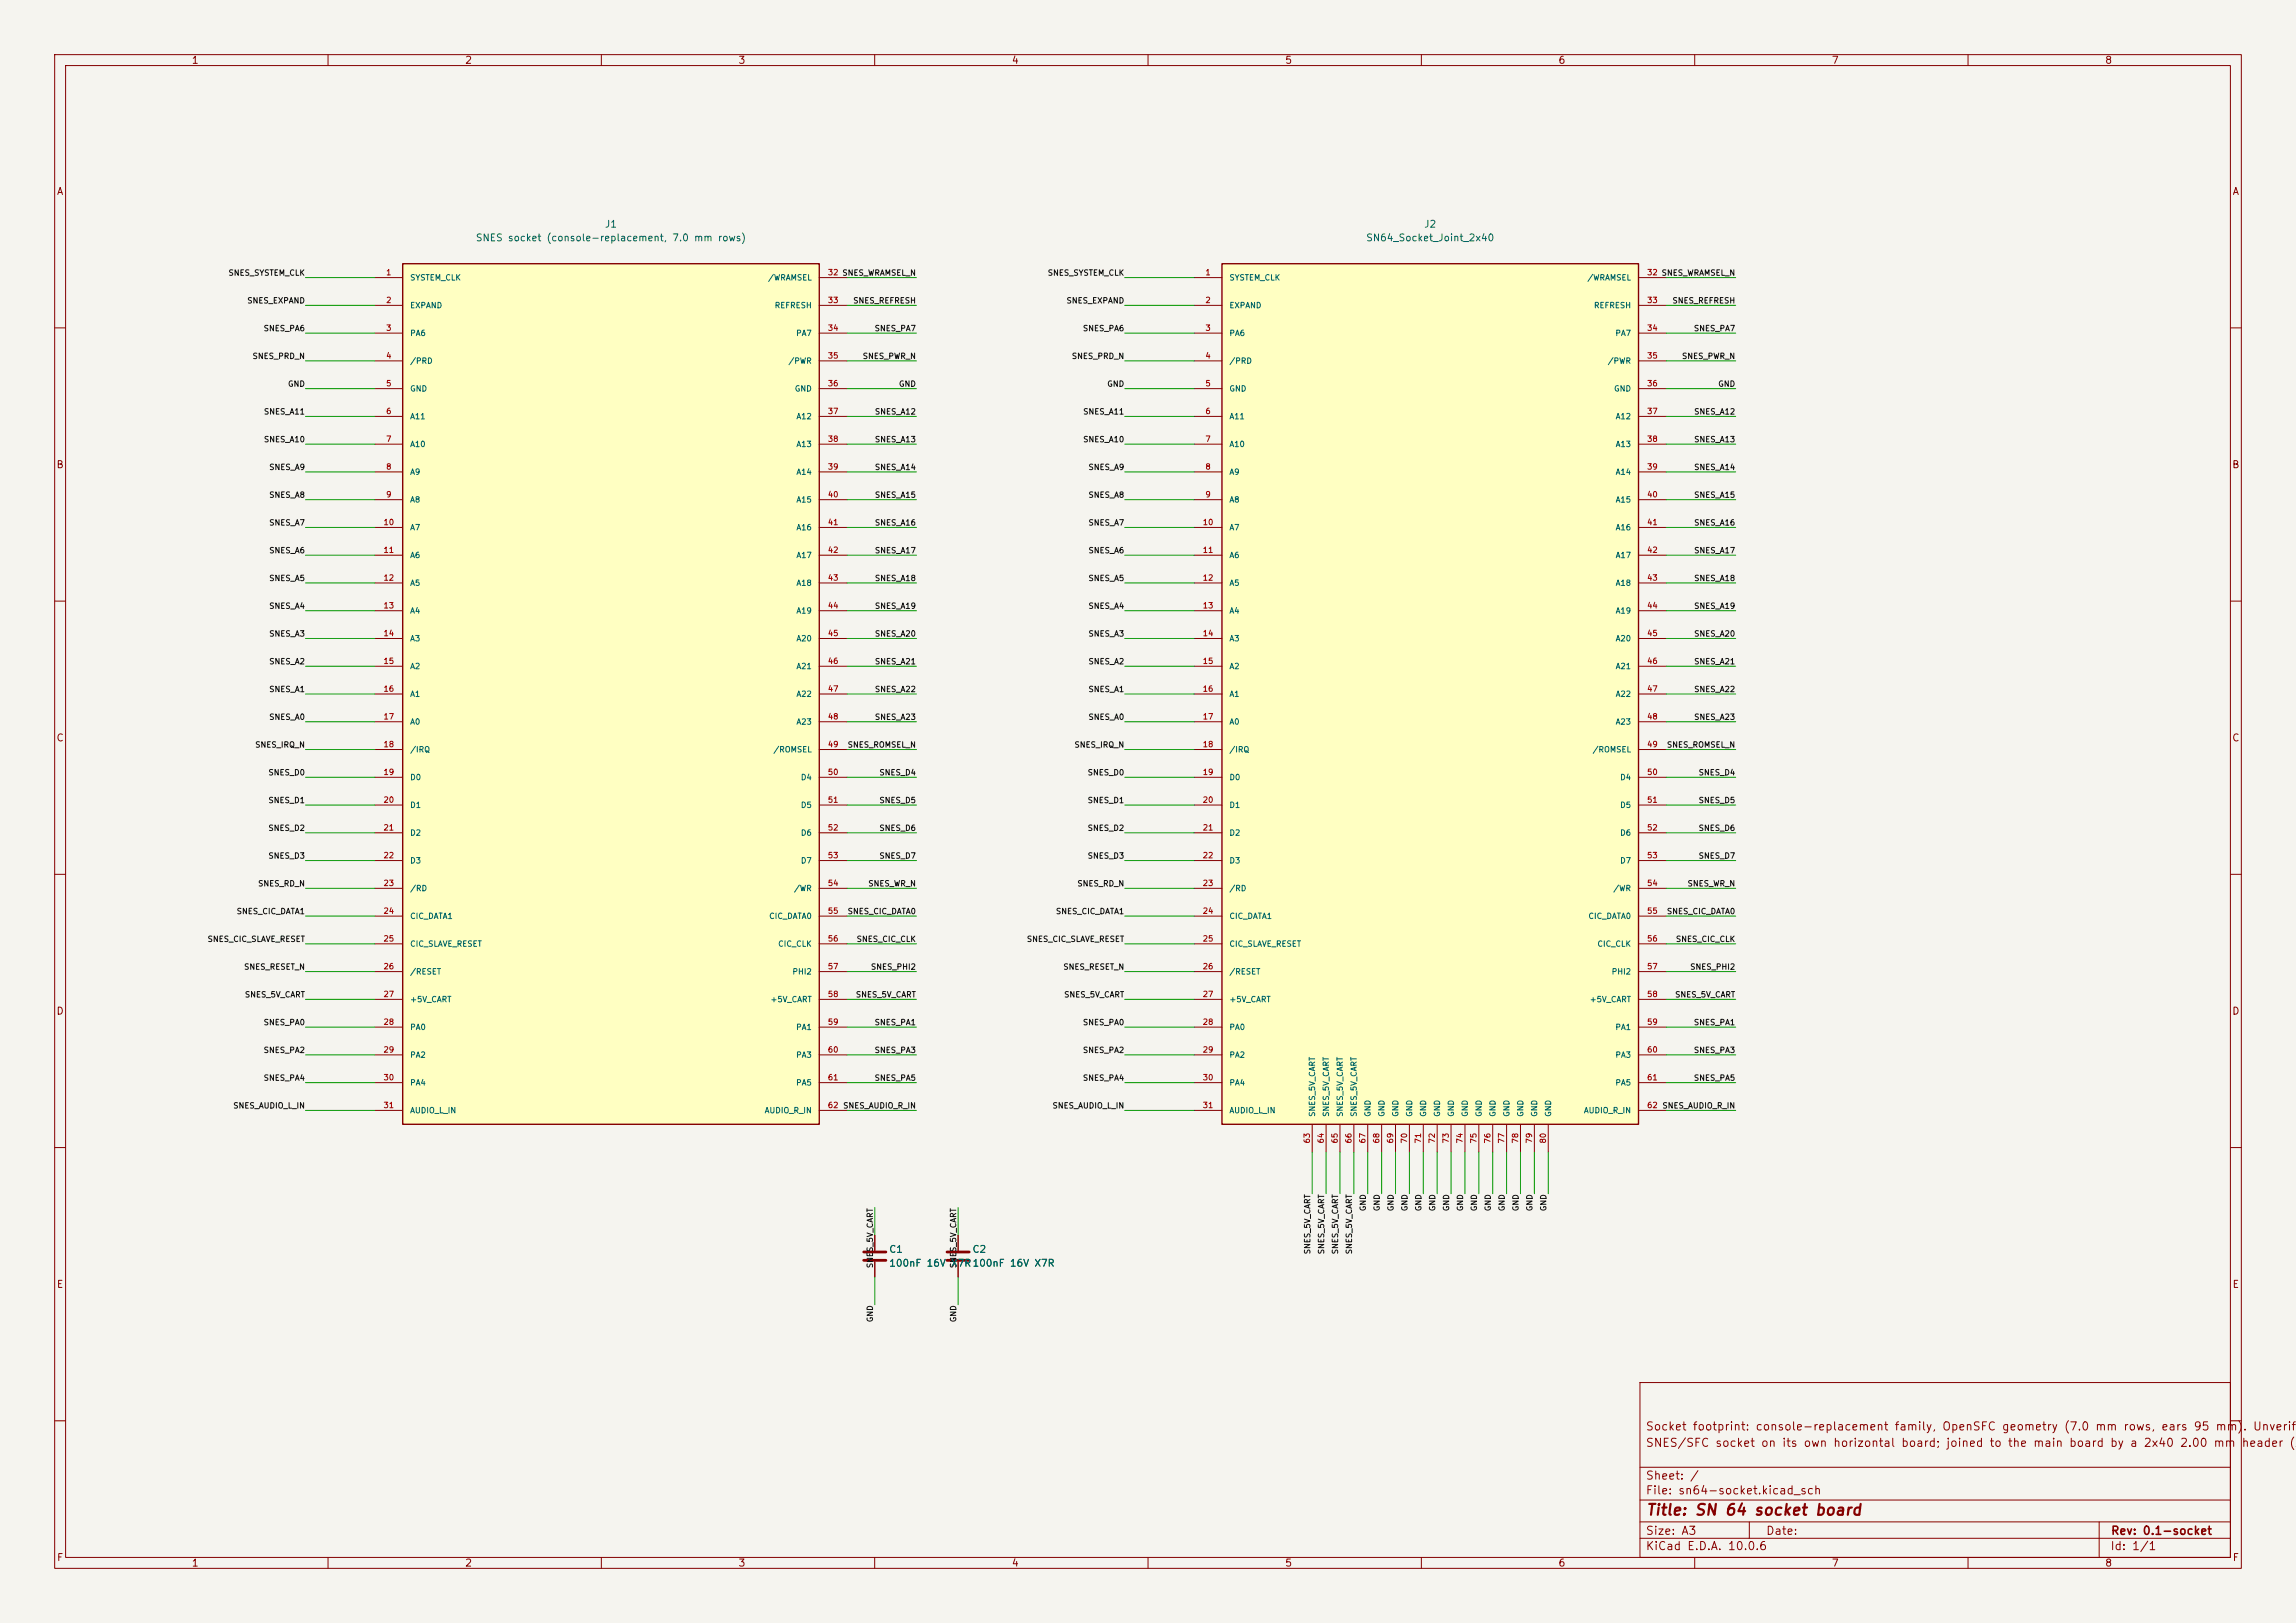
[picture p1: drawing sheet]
<svg xmlns="http://www.w3.org/2000/svg" width="420mm" height="297mm" viewBox="0 0 420 297" stroke-linecap="round" stroke-linejoin="round" font-family="sans-serif">
<defs><g id="words">
<text font-size="2" fill="#840000" x="301" y="277.8">Title: SN 64 socket board</text>
<g font-size="1.5" fill="#840000">
<text x="300.9" y="262.1">Socket footprint: console-replacement family, OpenSFC geometry (7.0 mm rows, ears 95 mm). Unverifie</text>
<text x="300.9" y="265.1">SNES/SFC socket on its own horizontal board; joined to the main board by a 2x40 2.00 mm header (J2</text>
<text x="300.9" y="273.8">File: sn64-socket.kicad_sch</text>
<text x="300.9" y="271.1">Sheet: /</text>
<text x="300.9" y="281.2">Size: A3</text>
<text x="322.9" y="281.2">Date:</text>
<text x="386" y="281.2">Rev: 0.1-socket</text>
<text x="300.9" y="284">KiCad E.D.A. 10.0.6</text>
<text x="385.9" y="284">Id: 1/1</text>
</g>
<g font-size="1.3" fill="#840000">
<text x="35" y="12">1</text>
<text x="85" y="12">2</text>
<text x="135" y="12">3</text>
<text x="185" y="12">4</text>
<text x="235" y="12">5</text>
<text x="285" y="12">6</text>
<text x="335" y="12">7</text>
<text x="385" y="12">8</text>
<text x="10.3" y="36">A</text>
<text x="408.3" y="36">A</text>
<text x="10.2" y="86">B</text>
<text x="408.2" y="86">B</text>
<text x="10.2" y="136">C</text>
<text x="408.2" y="136">C</text>
<text x="10.2" y="186">D</text>
<text x="408.2" y="186">D</text>
<text x="10.3" y="236">E</text>
<text x="408.3" y="236">E</text>
<text x="10.3" y="286">F</text>
<text x="35" y="287">1</text>
<text x="85" y="287">2</text>
<text x="135" y="287">3</text>
<text x="185" y="287">4</text>
<text x="235" y="287">5</text>
<text x="285" y="287">6</text>
<text x="335" y="287">7</text>
<text x="385" y="287">8</text>
<text x="408.3" y="286">F</text>
</g>
<g font-size="1.3" fill="#006464">
<text x="110.5" y="42">J1</text>
<text x="260.4" y="42">J2</text>
<text x="86.9" y="44.5">SNES socket (console-replacement, 7.0 mm rows)</text>
<text x="249.8" y="44.5">SN64_Socket_Joint_2x40</text>
<text x="162.5" y="229.6">C1</text>
<text x="162.5" y="232.1">100nF 16V X7R100nF 16V X7R</text>
<text x="177.8" y="229.6">C2</text>
</g>
<g font-size="1" fill="#0f0f0f">
<text x="41.7" y="50.7">SNES_SYSTEM_CLK</text>
<text x="191.6" y="50.7">SNES_SYSTEM_CLK</text>
<text x="45.1" y="55.8">SNES_EXPAND</text>
<text x="156" y="55.8">SNES_REFRESH</text>
<text x="195" y="55.8">SNES_EXPAND</text>
<text x="305.8" y="55.8">SNES_REFRESH</text>
<text x="46.1" y="65.9">SNES_PRD_N</text>
<text x="48.1" y="60.9">SNES_PA6</text>
<text x="157.7" y="65.9">SNES_PWR_N</text>
<text x="159.9" y="60.9">SNES_PA7</text>
<text x="196" y="65.9">SNES_PRD_N</text>
<text x="198" y="60.9">SNES_PA6</text>
<text x="307.6" y="65.9">SNES_PWR_N</text>
<text x="309.8" y="60.9">SNES_PA7</text>
<text x="52.6" y="71">GND</text>
<text x="164.3" y="71">GND</text>
<text x="202.4" y="71">GND</text>
<text x="314.2" y="71">GND</text>
<text x="48.2" y="76.1">SNES_A11</text>
<text x="159.9" y="76.1">SNES_A12</text>
<text x="198" y="76.1">SNES_A11</text>
<text x="309.8" y="76.1">SNES_A12</text>
<text x="48.2" y="81.2">SNES_A10</text>
<text x="159.9" y="81.2">SNES_A13</text>
<text x="198" y="81.2">SNES_A10</text>
<text x="309.8" y="81.2">SNES_A13</text>
<text x="49.1" y="86.3">SNES_A9</text>
<text x="159.9" y="86.3">SNES_A14</text>
<text x="199" y="86.3">SNES_A9</text>
<text x="309.8" y="86.3">SNES_A14</text>
<text x="49.1" y="91.3">SNES_A8</text>
<text x="159.9" y="91.3">SNES_A15</text>
<text x="199" y="91.3">SNES_A8</text>
<text x="309.8" y="91.3">SNES_A15</text>
<text x="49.1" y="96.4">SNES_A7</text>
<text x="49.1" y="101.5">SNES_A6</text>
<text x="159.9" y="96.4">SNES_A16</text>
<text x="159.9" y="101.5">SNES_A17</text>
<text x="199" y="96.4">SNES_A7</text>
<text x="199" y="101.5">SNES_A6</text>
<text x="309.8" y="96.4">SNES_A16</text>
<text x="309.8" y="101.5">SNES_A17</text>
<text x="49.1" y="106.6">SNES_A5</text>
<text x="159.9" y="106.6">SNES_A18</text>
<text x="199" y="106.6">SNES_A5</text>
<text x="309.8" y="106.6">SNES_A18</text>
<text x="49.1" y="111.7">SNES_A4</text>
<text x="159.9" y="111.7">SNES_A19</text>
<text x="199" y="111.7">SNES_A4</text>
<text x="309.8" y="111.7">SNES_A19</text>
<text x="49.1" y="116.7">SNES_A3</text>
<text x="159.9" y="116.7">SNES_A20</text>
<text x="199" y="116.7">SNES_A3</text>
<text x="309.8" y="116.7">SNES_A20</text>
<text x="49.1" y="121.8">SNES_A2</text>
<text x="159.9" y="121.8">SNES_A21</text>
<text x="199" y="121.8">SNES_A2</text>
<text x="309.8" y="121.8">SNES_A21</text>
<text x="49.1" y="126.9">SNES_A1</text>
<text x="49.1" y="132">SNES_A0</text>
<text x="159.9" y="126.9">SNES_A22</text>
<text x="159.9" y="132">SNES_A23</text>
<text x="199" y="126.9">SNES_A1</text>
<text x="199" y="132">SNES_A0</text>
<text x="309.8" y="126.9">SNES_A22</text>
<text x="309.8" y="132">SNES_A23</text>
<text x="46.6" y="137.1">SNES_IRQ_N</text>
<text x="155" y="137.1">SNES_ROMSEL_N</text>
<text x="196.4" y="137.1">SNES_IRQ_N</text>
<text x="304.8" y="137.1">SNES_ROMSEL_N</text>
<text x="49" y="142.1">SNES_D0</text>
<text x="160.8" y="142.1">SNES_D4</text>
<text x="198.9" y="142.1">SNES_D0</text>
<text x="310.6" y="142.1">SNES_D4</text>
<text x="49" y="147.2">SNES_D1</text>
<text x="160.8" y="147.2">SNES_D5</text>
<text x="198.9" y="147.2">SNES_D1</text>
<text x="310.6" y="147.2">SNES_D5</text>
<text x="49" y="152.3">SNES_D2</text>
<text x="160.8" y="152.3">SNES_D6</text>
<text x="198.9" y="152.3">SNES_D2</text>
<text x="310.6" y="152.3">SNES_D6</text>
<text x="49" y="157.4">SNES_D3</text>
<text x="160.8" y="157.4">SNES_D7</text>
<text x="198.9" y="157.4">SNES_D3</text>
<text x="310.6" y="157.4">SNES_D7</text>
<text x="43.2" y="167.5">SNES_CIC_DATA1</text>
<text x="47.1" y="162.5">SNES_RD_N</text>
<text x="155" y="167.5">SNES_CIC_DATA0</text>
<text x="158.7" y="162.5">SNES_WR_N</text>
<text x="193.1" y="167.5">SNES_CIC_DATA1</text>
<text x="197" y="162.5">SNES_RD_N</text>
<text x="304.8" y="167.5">SNES_CIC_DATA0</text>
<text x="308.6" y="162.5">SNES_WR_N</text>
<text x="37.9" y="172.6">SNES_CIC_SLAVE_RESET</text>
<text x="156.6" y="172.6">SNES_CIC_CLK</text>
<text x="187.7" y="172.6">SNES_CIC_SLAVE_RESET</text>
<text x="306.5" y="172.6">SNES_CIC_CLK</text>
<text x="44.6" y="177.7">SNES_RESET_N</text>
<text x="159.2" y="177.7">SNES_PHI2</text>
<text x="194.4" y="177.7">SNES_RESET_N</text>
<text x="309.1" y="177.7">SNES_PHI2</text>
<text x="44.7" y="182.8">SNES_5V_CART</text>
<text x="156.5" y="182.8">SNES_5V_CART</text>
<text x="194.6" y="182.8">SNES_5V_CART</text>
<text x="306.3" y="182.8">SNES_5V_CART</text>
<text x="48.1" y="187.9">SNES_PA0</text>
<text x="159.9" y="187.9">SNES_PA1</text>
<text x="198" y="187.9">SNES_PA0</text>
<text x="309.8" y="187.9">SNES_PA1</text>
<text x="48.1" y="192.9">SNES_PA2</text>
<text x="159.9" y="192.9">SNES_PA3</text>
<text x="198" y="192.9">SNES_PA2</text>
<text x="309.8" y="192.9">SNES_PA3</text>
<text x="42.6" y="203.1">SNES_AUDIO_L_IN</text>
<text x="48.1" y="198">SNES_PA4</text>
<text x="159.9" y="198">SNES_PA5</text>
<text x="192.4" y="203.1">SNES_AUDIO_L_IN</text>
<text x="198" y="198">SNES_PA4</text>
<text x="309.8" y="198">SNES_PA5</text>
<text x="250.1" y="221.7" transform="rotate(-90 250.1 221.7)">GND</text>
<text x="252.6" y="221.7" transform="rotate(-90 252.6 221.7)">GND</text>
<text x="255.2" y="221.7" transform="rotate(-90 255.2 221.7)">GND</text>
<text x="257.7" y="221.7" transform="rotate(-90 257.7 221.7)">GND</text>
<text x="260.2" y="221.7" transform="rotate(-90 260.2 221.7)">GND</text>
<text x="262.8" y="221.7" transform="rotate(-90 262.8 221.7)">GND</text>
<text x="265.3" y="221.7" transform="rotate(-90 265.3 221.7)">GND</text>
<text x="267.9" y="221.7" transform="rotate(-90 267.9 221.7)">GND</text>
<text x="270.4" y="221.7" transform="rotate(-90 270.4 221.7)">GND</text>
<text x="272.9" y="221.7" transform="rotate(-90 272.9 221.7)">GND</text>
<text x="275.5" y="221.7" transform="rotate(-90 275.5 221.7)">GND</text>
<text x="278" y="221.7" transform="rotate(-90 278 221.7)">GND</text>
<text x="280.6" y="221.7" transform="rotate(-90 280.6 221.7)">GND</text>
<text x="283.1" y="221.7" transform="rotate(-90 283.1 221.7)">GND</text>
<text x="159.9" y="232.2" transform="rotate(-90 159.9 232.2)">SNES_5V_CART</text>
<text x="175.2" y="232.2" transform="rotate(-90 175.2 232.2)">SNES_5V_CART</text>
<text x="239.9" y="229.6" transform="rotate(-90 239.9 229.6)">SNES_5V_CART</text>
<text x="242.5" y="229.6" transform="rotate(-90 242.5 229.6)">SNES_5V_CART</text>
<text x="245" y="229.6" transform="rotate(-90 245 229.6)">SNES_5V_CART</text>
<text x="247.5" y="229.6" transform="rotate(-90 247.5 229.6)">SNES_5V_CART</text>
<text x="159.9" y="242.1" transform="rotate(-90 159.9 242.1)">GND</text>
<text x="175.2" y="242.1" transform="rotate(-90 175.2 242.1)">GND</text>
</g>
<g font-size="1" fill="#a90000">
<text x="70.5" y="50.6">1</text>
<text x="151.3" y="50.6">32 SNES_WRAMSEL_N</text>
<text x="220.4" y="50.6">1</text>
<text x="301.2" y="50.6">32 SNES_WRAMSEL_N</text>
<text x="70.5" y="55.7">2</text>
<text x="151.3" y="55.7">33</text>
<text x="220.4" y="55.7">2</text>
<text x="301.2" y="55.7">33</text>
<text x="70.5" y="60.8">3</text>
<text x="70.5" y="65.9">4</text>
<text x="151.3" y="60.8">34</text>
<text x="151.3" y="65.9">35</text>
<text x="220.4" y="60.8">3</text>
<text x="220.4" y="65.9">4</text>
<text x="301.2" y="60.8">34</text>
<text x="301.2" y="65.9">35</text>
<text x="70.5" y="70.9">5</text>
<text x="151.3" y="70.9">36</text>
<text x="220.4" y="70.9">5</text>
<text x="301.2" y="70.9">36</text>
<text x="70.5" y="76">6</text>
<text x="151.3" y="76">37</text>
<text x="220.4" y="76">6</text>
<text x="301.2" y="76">37</text>
<text x="70.5" y="81.1">7</text>
<text x="151.3" y="81.1">38</text>
<text x="220.4" y="81.1">7</text>
<text x="301.2" y="81.1">38</text>
<text x="70.5" y="86.2">8</text>
<text x="151.3" y="86.2">39</text>
<text x="220.4" y="86.2">8</text>
<text x="301.2" y="86.2">39</text>
<text x="70.5" y="91.3">9</text>
<text x="151.3" y="91.3">40</text>
<text x="220.4" y="91.3">9</text>
<text x="301.2" y="91.3">40</text>
<text x="70.1" y="96.3">10</text>
<text x="70.1" y="101.4">11</text>
<text x="151.3" y="96.3">41</text>
<text x="151.3" y="101.4">42</text>
<text x="219.9" y="96.3">10</text>
<text x="219.9" y="101.4">11</text>
<text x="301.2" y="96.3">41</text>
<text x="301.2" y="101.4">42</text>
<text x="70.1" y="106.5">12</text>
<text x="151.3" y="106.5">43</text>
<text x="219.9" y="106.5">12</text>
<text x="301.2" y="106.5">43</text>
<text x="70.1" y="111.6">13</text>
<text x="151.3" y="111.6">44</text>
<text x="219.9" y="111.6">13</text>
<text x="301.2" y="111.6">44</text>
<text x="70.1" y="116.7">14</text>
<text x="151.3" y="116.7">45</text>
<text x="219.9" y="116.7">14</text>
<text x="301.2" y="116.7">45</text>
<text x="70.1" y="121.7">15</text>
<text x="151.3" y="121.7">46</text>
<text x="219.9" y="121.7">15</text>
<text x="301.2" y="121.7">46</text>
<text x="70.1" y="126.8">16</text>
<text x="70.1" y="131.9">17</text>
<text x="151.3" y="126.8">47</text>
<text x="151.3" y="131.9">48</text>
<text x="219.9" y="126.8">16</text>
<text x="219.9" y="131.9">17</text>
<text x="301.2" y="126.8">47</text>
<text x="301.2" y="131.9">48</text>
<text x="70.1" y="137">18</text>
<text x="151.3" y="137">49</text>
<text x="219.9" y="137">18</text>
<text x="301.2" y="137">49</text>
<text x="70.1" y="142.1">19</text>
<text x="151.3" y="142.1">50</text>
<text x="219.9" y="142.1">19</text>
<text x="301.2" y="142.1">50</text>
<text x="70.1" y="147.1">20</text>
<text x="151.3" y="147.1">51</text>
<text x="219.9" y="147.1">20</text>
<text x="301.2" y="147.1">51</text>
<text x="70.1" y="152.2">21</text>
<text x="151.3" y="152.2">52</text>
<text x="219.9" y="152.2">21</text>
<text x="301.2" y="152.2">52</text>
<text x="70.1" y="157.3">22</text>
<text x="151.3" y="157.3">53</text>
<text x="219.9" y="157.3">22</text>
<text x="301.2" y="157.3">53</text>
<text x="70.1" y="162.4">23</text>
<text x="70.1" y="167.5">24</text>
<text x="151.3" y="162.4">54</text>
<text x="151.3" y="167.5">55</text>
<text x="219.9" y="162.4">23</text>
<text x="219.9" y="167.5">24</text>
<text x="301.2" y="162.4">54</text>
<text x="301.2" y="167.5">55</text>
<text x="70.1" y="172.5">25</text>
<text x="151.3" y="172.5">56</text>
<text x="219.9" y="172.5">25</text>
<text x="301.2" y="172.5">56</text>
<text x="70.1" y="177.6">26</text>
<text x="151.3" y="177.6">57</text>
<text x="219.9" y="177.6">26</text>
<text x="301.2" y="177.6">57</text>
<text x="70.1" y="182.7">27</text>
<text x="151.3" y="182.7">58</text>
<text x="219.9" y="182.7">27</text>
<text x="301.2" y="182.7">58</text>
<text x="70.1" y="187.8">28</text>
<text x="151.3" y="187.8">59</text>
<text x="219.9" y="187.8">28</text>
<text x="301.2" y="187.8">59</text>
<text x="70.1" y="192.9">29</text>
<text x="70.1" y="197.9">30</text>
<text x="151.3" y="192.9">60</text>
<text x="151.3" y="197.9">61</text>
<text x="219.9" y="192.9">29</text>
<text x="219.9" y="197.9">30</text>
<text x="301.2" y="192.9">60</text>
<text x="301.2" y="197.9">61</text>
<text x="70.1" y="203">31</text>
<text x="151.3" y="203">62 SNES_AUDIO_R_IN</text>
<text x="219.9" y="203">31</text>
<text x="301.2" y="203">62 SNES_AUDIO_R_IN</text>
<text x="239.8" y="209.3" transform="rotate(-90 239.8 209.3)">63</text>
<text x="242.4" y="209.3" transform="rotate(-90 242.4 209.3)">64</text>
<text x="244.9" y="209.3" transform="rotate(-90 244.9 209.3)">65</text>
<text x="247.5" y="209.3" transform="rotate(-90 247.5 209.3)">66</text>
<text x="250" y="209.3" transform="rotate(-90 250 209.3)">67</text>
<text x="252.5" y="209.3" transform="rotate(-90 252.5 209.3)">68</text>
<text x="255.1" y="209.3" transform="rotate(-90 255.1 209.3)">69</text>
<text x="257.6" y="209.3" transform="rotate(-90 257.6 209.3)">70</text>
<text x="260.2" y="209.3" transform="rotate(-90 260.2 209.3)">71</text>
<text x="262.7" y="209.3" transform="rotate(-90 262.7 209.3)">72</text>
<text x="265.2" y="209.3" transform="rotate(-90 265.2 209.3)">73</text>
<text x="267.8" y="209.3" transform="rotate(-90 267.8 209.3)">74</text>
<text x="270.3" y="209.3" transform="rotate(-90 270.3 209.3)">75</text>
<text x="272.9" y="209.3" transform="rotate(-90 272.9 209.3)">76</text>
<text x="275.4" y="209.3" transform="rotate(-90 275.4 209.3)">77</text>
<text x="277.9" y="209.3" transform="rotate(-90 277.9 209.3)">78</text>
<text x="280.5" y="209.3" transform="rotate(-90 280.5 209.3)">79</text>
<text x="283" y="209.3" transform="rotate(-90 283 209.3)">80</text>
</g>
<g font-size="1" fill="#006464">
<text x="74.9" y="51.6">SYSTEM_CLK</text>
<text x="140.4" y="51.6">/WRAMSEL</text>
<text x="224.8" y="51.6">SYSTEM_CLK</text>
<text x="290.3" y="51.6">/WRAMSEL</text>
<text x="74.9" y="56.6">EXPAND</text>
<text x="141.6" y="56.6">REFRESH</text>
<text x="224.8" y="56.6">EXPAND</text>
<text x="291.5" y="56.6">REFRESH</text>
<text x="74.9" y="61.7">PA6</text>
<text x="145.5" y="61.7">PA7</text>
<text x="224.8" y="61.7">PA6</text>
<text x="295.4" y="61.7">PA7</text>
<text x="74.9" y="66.8">/PRD</text>
<text x="74.9" y="71.9">GND</text>
<text x="144.1" y="66.8">/PWR</text>
<text x="145.3" y="71.9">GND</text>
<text x="224.8" y="66.8">/PRD</text>
<text x="224.8" y="71.9">GND</text>
<text x="294" y="66.8">/PWR</text>
<text x="295.2" y="71.9">GND</text>
<text x="74.9" y="77">A11</text>
<text x="145.6" y="77">A12</text>
<text x="224.8" y="77">A11</text>
<text x="295.4" y="77">A12</text>
<text x="74.9" y="82">A10</text>
<text x="145.6" y="82">A13</text>
<text x="224.8" y="82">A10</text>
<text x="295.4" y="82">A13</text>
<text x="74.9" y="87.1">A9</text>
<text x="145.6" y="87.1">A14</text>
<text x="224.8" y="87.1">A9</text>
<text x="295.4" y="87.1">A14</text>
<text x="74.9" y="92.2">A8</text>
<text x="145.6" y="92.2">A15</text>
<text x="224.8" y="92.2">A8</text>
<text x="295.4" y="92.2">A15</text>
<text x="74.9" y="97.3">A7</text>
<text x="145.6" y="97.3">A16</text>
<text x="224.8" y="97.3">A7</text>
<text x="295.4" y="97.3">A16</text>
<text x="74.9" y="102.4">A6</text>
<text x="74.9" y="107.4">A5</text>
<text x="145.6" y="102.4">A17</text>
<text x="145.6" y="107.4">A18</text>
<text x="224.8" y="102.4">A6</text>
<text x="224.8" y="107.4">A5</text>
<text x="295.4" y="102.4">A17</text>
<text x="295.4" y="107.4">A18</text>
<text x="74.9" y="112.5">A4</text>
<text x="145.6" y="112.5">A19</text>
<text x="224.8" y="112.5">A4</text>
<text x="295.4" y="112.5">A19</text>
<text x="74.9" y="117.6">A3</text>
<text x="145.6" y="117.6">A20</text>
<text x="224.8" y="117.6">A3</text>
<text x="295.4" y="117.6">A20</text>
<text x="74.9" y="122.7">A2</text>
<text x="145.6" y="122.7">A21</text>
<text x="224.8" y="122.7">A2</text>
<text x="295.4" y="122.7">A21</text>
<text x="74.9" y="127.8">A1</text>
<text x="145.6" y="127.8">A22</text>
<text x="224.8" y="127.8">A1</text>
<text x="295.4" y="127.8">A22</text>
<text x="74.9" y="132.8">A0</text>
<text x="74.9" y="137.9">/IRQ</text>
<text x="141.4" y="137.9">/ROMSEL</text>
<text x="145.6" y="132.8">A23</text>
<text x="224.8" y="132.8">A0</text>
<text x="224.8" y="137.9">/IRQ</text>
<text x="291.2" y="137.9">/ROMSEL</text>
<text x="295.4" y="132.8">A23</text>
<text x="74.9" y="143">D0</text>
<text x="146.4" y="143">D4</text>
<text x="224.8" y="143">D0</text>
<text x="296.3" y="143">D4</text>
<text x="74.9" y="148.1">D1</text>
<text x="146.4" y="148.1">D5</text>
<text x="224.8" y="148.1">D1</text>
<text x="296.3" y="148.1">D5</text>
<text x="74.9" y="153.2">D2</text>
<text x="146.4" y="153.2">D6</text>
<text x="224.8" y="153.2">D2</text>
<text x="296.3" y="153.2">D6</text>
<text x="74.9" y="158.2">D3</text>
<text x="146.4" y="158.2">D7</text>
<text x="224.8" y="158.2">D3</text>
<text x="296.3" y="158.2">D7</text>
<text x="74.9" y="163.3">/RD</text>
<text x="145.1" y="163.3">/WR</text>
<text x="224.8" y="163.3">/RD</text>
<text x="295" y="163.3">/WR</text>
<text x="74.9" y="168.4">CIC_DATA1</text>
<text x="74.9" y="173.5">CIC_SLAVE_RESET</text>
<text x="140.6" y="168.4">CIC_DATA0</text>
<text x="142.2" y="173.5">CIC_CLK</text>
<text x="224.8" y="168.4">CIC_DATA1</text>
<text x="224.8" y="173.5">CIC_SLAVE_RESET</text>
<text x="290.5" y="168.4">CIC_DATA0</text>
<text x="292.1" y="173.5">CIC_CLK</text>
<text x="74.9" y="178.6">/RESET</text>
<text x="144.9" y="178.6">PHI2</text>
<text x="224.8" y="178.6">/RESET</text>
<text x="294.7" y="178.6">PHI2</text>
<text x="74.9" y="183.6">+5V_CART</text>
<text x="140.8" y="183.6">+5V_CART</text>
<text x="224.8" y="183.6">+5V_CART</text>
<text x="290.7" y="183.6">+5V_CART</text>
<text x="74.9" y="188.7">PA0</text>
<text x="145.5" y="188.7">PA1</text>
<text x="224.8" y="188.7">PA0</text>
<text x="295.4" y="188.7">PA1</text>
<text x="74.9" y="193.8">PA2</text>
<text x="145.5" y="193.8">PA3</text>
<text x="224.8" y="193.8">PA2</text>
<text x="295.4" y="193.8">PA3</text>
<text x="74.9" y="198.9">PA4</text>
<text x="74.9" y="204">AUDIO_L_IN</text>
<text x="139.8" y="204">AUDIO_R_IN</text>
<text x="145.5" y="198.9">PA5</text>
<text x="224.8" y="198.9">PA4</text>
<text x="224.8" y="204">AUDIO_L_IN</text>
<text x="289.6" y="204">AUDIO_R_IN</text>
<text x="295.4" y="198.9">PA5</text>
<text x="240.8" y="204.5" transform="rotate(-90 240.8 204.5)">SNES_5V_CART</text>
<text x="243.3" y="204.5" transform="rotate(-90 243.3 204.5)">SNES_5V_CART</text>
<text x="245.9" y="204.5" transform="rotate(-90 245.9 204.5)">SNES_5V_CART</text>
<text x="248.4" y="204.5" transform="rotate(-90 248.4 204.5)">SNES_5V_CART</text>
<text x="251" y="204.5" transform="rotate(-90 251 204.5)">GND</text>
<text x="253.5" y="204.5" transform="rotate(-90 253.5 204.5)">GND</text>
<text x="256" y="204.5" transform="rotate(-90 256 204.5)">GND</text>
<text x="258.6" y="204.5" transform="rotate(-90 258.6 204.5)">GND</text>
<text x="261.1" y="204.5" transform="rotate(-90 261.1 204.5)">GND</text>
<text x="263.7" y="204.5" transform="rotate(-90 263.7 204.5)">GND</text>
<text x="266.2" y="204.5" transform="rotate(-90 266.2 204.5)">GND</text>
<text x="268.7" y="204.5" transform="rotate(-90 268.7 204.5)">GND</text>
<text x="271.3" y="204.5" transform="rotate(-90 271.3 204.5)">GND</text>
<text x="273.8" y="204.5" transform="rotate(-90 273.8 204.5)">GND</text>
<text x="276.4" y="204.5" transform="rotate(-90 276.4 204.5)">GND</text>
<text x="278.9" y="204.5" transform="rotate(-90 278.9 204.5)">GND</text>
<text x="281.4" y="204.5" transform="rotate(-90 281.4 204.5)">GND</text>
<text x="284" y="204.5" transform="rotate(-90 284 204.5)">GND</text>
</g>
</g></defs>
<path d="M0 0h420v297h-420z" fill="#f5f4ef" stroke="#f5f4ef" stroke-width=".18"/>
<g fill="none" stroke="#840000" stroke-width=".18">
<path d="M10 10h400v277h-400zM12 12h396v273h-396zM60 10v2M110 10v2M160 10v2M210 10v2M260 10v2M310 10v2M360 10v2M10 60h2M408 60h2M10 110h2"/>
<path d="M408 110h2M10 160h2M408 160h2M10 210h2M408 210h2M300 253h108v32h-108zM10 260h2M300 278.5h108M300 274.5h108M300 268.5h108M320 278.5v3M384 278.5v6.5"/>
<path d="M408 260h2M60 285v2M110 285v2M160 285v2M210 285v2M260 285v2M300 281.5h108M310 285v2M360 285v2"/>
</g>
<path d="M73.7 48.3h76.2v157.4h-76.2z" fill="#ffffc2"/>
<path d="M73.7 48.3h76.2v157.4h-76.2z" fill="none" stroke="#840000" stroke-width=".25"/>
<g fill="none" stroke="#840000" stroke-width=".18">
<path d="M68.6 50.8h5.1M68.6 55.9h5.1M149.9 50.8h5M149.9 55.9h5M68.6 61h5.1M68.6 66h5.1M68.6 71.1h5.1M68.6 76.2h5.1M149.9 61h5M149.9 66h5M149.9 71.1h5M149.9 76.2h5"/>
<path d="M68.6 81.3h5.1M68.6 86.4h5.1M68.6 91.4h5.1M68.6 96.5h5.1M149.9 81.3h5M149.9 86.4h5M149.9 91.4h5M149.9 96.5h5M68.6 101.6h5.1M68.6 106.7h5.1M68.6 111.8h5.1M68.6 116.8h5.1"/>
<path d="M149.9 101.6h5M149.9 106.7h5M149.9 111.8h5M149.9 116.8h5M68.6 121.9h5.1M68.6 127h5.1M68.6 132.1h5.1M68.6 137.2h5.1M149.9 121.9h5M149.9 127h5M149.9 132.1h5M149.9 137.2h5"/>
<path d="M68.6 142.2h5.1M68.6 147.3h5.1M68.6 152.4h5.1M68.6 157.5h5.1M149.9 142.2h5M149.9 147.3h5M149.9 152.4h5M149.9 157.5h5M68.6 162.6h5.1M68.6 167.6h5.1M68.6 172.7h5.1M68.6 177.8h5.1"/>
<path d="M149.9 162.6h5M149.9 167.6h5M149.9 172.7h5M149.9 177.8h5M68.6 182.9h5.1M68.6 188h5.1M68.6 193h5.1M68.6 198.1h5.1M149.9 182.9h5M149.9 188h5M149.9 193h5M149.9 198.1h5"/>
<path d="M68.6 203.2h5.1M149.9 203.2h5"/>
</g>
<path d="M223.5 48.3h76.2v157.4h-76.2z" fill="#ffffc2"/>
<path d="M223.5 48.3h76.2v157.4h-76.2z" fill="none" stroke="#840000" stroke-width=".25"/>
<g fill="none" stroke="#840000" stroke-width=".18">
<path d="M218.4 50.8h5.1M218.4 55.9h5.1M299.7 50.8h5.1M299.7 55.9h5.1M218.4 61h5.1M218.4 66h5.1M218.4 71.1h5.1M218.4 76.2h5.1M299.7 61h5.1M299.7 66h5.1M299.7 71.1h5.1M299.7 76.2h5.1"/>
<path d="M218.4 81.3h5.1M218.4 86.4h5.1M218.4 91.4h5.1M218.4 96.5h5.1M299.7 81.3h5.1M299.7 86.4h5.1M299.7 91.4h5.1M299.7 96.5h5.1M218.4 101.6h5.1M218.4 106.7h5.1M218.4 111.8h5.1M218.4 116.8h5.1"/>
<path d="M299.7 101.6h5.1M299.7 106.7h5.1M299.7 111.8h5.1M299.7 116.8h5.1M218.4 121.9h5.1M218.4 127h5.1M218.4 132.1h5.1M218.4 137.2h5.1M299.7 121.9h5.1M299.7 127h5.1M299.7 132.1h5.1M299.7 137.2h5.1"/>
<path d="M218.4 142.2h5.1M218.4 147.3h5.1M218.4 152.4h5.1M218.4 157.5h5.1M299.7 142.2h5.1M299.7 147.3h5.1M299.7 152.4h5.1M299.7 157.5h5.1M218.4 162.6h5.1M218.4 167.6h5.1M218.4 172.7h5.1M218.4 177.8h5.1"/>
<path d="M299.7 162.6h5.1M299.7 167.6h5.1M299.7 172.7h5.1M299.7 177.8h5.1M218.4 182.9h5.1M218.4 188h5.1M218.4 193h5.1M218.4 198.1h5.1M299.7 182.9h5.1M299.7 188h5.1M299.7 193h5.1M299.7 198.1h5.1"/>
<path d="M218.4 203.2h5.1M240 205.7v5.1M242.6 205.7v5.1M245.1 205.7v5.1M247.6 205.7v5.1M250.2 205.7v5.1M252.7 205.7v5.1M255.3 205.7v5.1M257.8 205.7v5.1M260.3 205.7v5.1M262.9 205.7v5.1M265.4 205.7v5.1"/>
<path d="M268 205.7v5.1M270.5 205.7v5.1M273 205.7v5.1M275.6 205.7v5.1M278.1 205.7v5.1M280.7 205.7v5.1M283.2 205.7v5.1M299.7 203.2h5.1M160 226.1v2.8M160 230.9v2.8M175.3 226.1v2.8M175.3 230.9v2.8"/>
</g>
<path d="M158 229.1h4.1M158 230.6h4.1M173.2 229.1h4.1M173.2 230.6h4.1" fill="none" stroke="#840000" stroke-width=".51"/>
<g fill="none" stroke="#009600" stroke-width=".18">
<path d="M55.9 50.8h12.7M55.9 55.9h12.7M154.9 50.8h12.7M154.9 55.9h12.7M205.7 50.8h12.7M205.7 55.9h12.7M304.8 50.8h12.7M304.8 55.9h12.7M55.9 66h12.7M55.9 71.1h12.7M55.9 76.2h12.7M55.9 61h12.7"/>
<path d="M154.9 66h12.7M154.9 71.1h12.7M154.9 76.2h12.7M154.9 61h12.7M205.7 66h12.7M205.7 71.1h12.7M205.7 76.2h12.7M205.7 61h12.7M304.8 66h12.7M304.8 71.1h12.7M304.8 76.2h12.7M304.8 61h12.7"/>
<path d="M55.9 81.3h12.7M55.9 86.4h12.7M55.9 91.4h12.7M55.9 96.5h12.7M154.9 81.3h12.7M154.9 86.4h12.7M154.9 91.4h12.7M154.9 96.5h12.7M205.7 81.3h12.7M205.7 86.4h12.7M205.7 91.4h12.7M205.7 96.5h12.7"/>
<path d="M304.8 81.3h12.7M304.8 86.4h12.7M304.8 91.4h12.7M304.8 96.5h12.7M55.9 101.6h12.7M55.9 106.7h12.7M55.9 111.8h12.7M55.9 116.8h12.7M154.9 101.6h12.7M154.9 106.7h12.7M154.9 111.8h12.7M154.9 116.8h12.7"/>
<path d="M205.7 101.6h12.7M205.7 106.7h12.7M205.7 111.8h12.7M205.7 116.8h12.7M304.8 101.6h12.7M304.8 106.7h12.7M304.8 111.8h12.7M304.8 116.8h12.7M55.9 121.9h12.7M55.9 127h12.7M55.9 132.1h12.7M55.9 137.2h12.7"/>
<path d="M154.9 121.9h12.7M154.9 127h12.7M154.9 132.1h12.7M154.9 137.2h12.7M205.7 121.9h12.7M205.7 127h12.7M205.7 132.1h12.7M205.7 137.2h12.7M304.8 121.9h12.7M304.8 127h12.7M304.8 132.1h12.7M304.8 137.2h12.7"/>
<path d="M55.9 142.2h12.7M55.9 147.3h12.7M55.9 152.4h12.7M55.9 157.5h12.7M154.9 142.2h12.7M154.9 147.3h12.7M154.9 152.4h12.7M154.9 157.5h12.7M205.7 142.2h12.7M205.7 147.3h12.7M205.7 152.4h12.7M205.7 157.5h12.7"/>
<path d="M304.8 142.2h12.7M304.8 147.3h12.7M304.8 152.4h12.7M304.8 157.5h12.7M55.9 162.6h12.7M55.9 167.6h12.7M55.9 172.7h12.7M55.9 177.8h12.7M154.9 162.6h12.7M154.9 167.6h12.7M154.9 172.7h12.7M154.9 177.8h12.7"/>
<path d="M205.7 162.6h12.7M205.7 167.6h12.7M205.7 172.7h12.7M205.7 177.8h12.7M304.8 162.6h12.7M304.8 167.6h12.7M304.8 172.7h12.7M304.8 177.8h12.7M55.9 182.9h12.7M55.9 188h12.7M55.9 193h12.7M55.9 198.1h12.7"/>
<path d="M154.9 182.9h12.7M154.9 188h12.7M154.9 193h12.7M154.9 198.1h12.7M205.7 182.9h12.7M205.7 188h12.7M205.7 193h12.7M205.7 198.1h12.7M304.8 182.9h12.7M304.8 188h12.7M304.8 193h12.7M304.8 198.1h12.7"/>
<path d="M55.9 203.2h12.7M154.9 203.2h12.7M205.7 203.2h12.7M240 210.8v7.6M242.6 210.8v7.6M245.1 210.8v7.6M247.6 210.8v7.6M250.2 210.8v7.6M252.7 210.8v7.6M255.3 210.8v7.6M257.8 210.8v7.6M260.3 210.8v7.6"/>
<path d="M262.9 210.8v7.6M265.4 210.8v7.6M268 210.8v7.6M270.5 210.8v7.6M273 210.8v7.6M275.6 210.8v7.6M278.1 210.8v7.6M280.7 210.8v7.6M283.2 210.8v7.6M304.8 203.2h12.7M160 221v5.1M160 233.7v5.1"/>
<path d="M175.3 221v5.1M175.3 233.7v5.1"/>
</g>
<use href="#words"/>
</svg>
